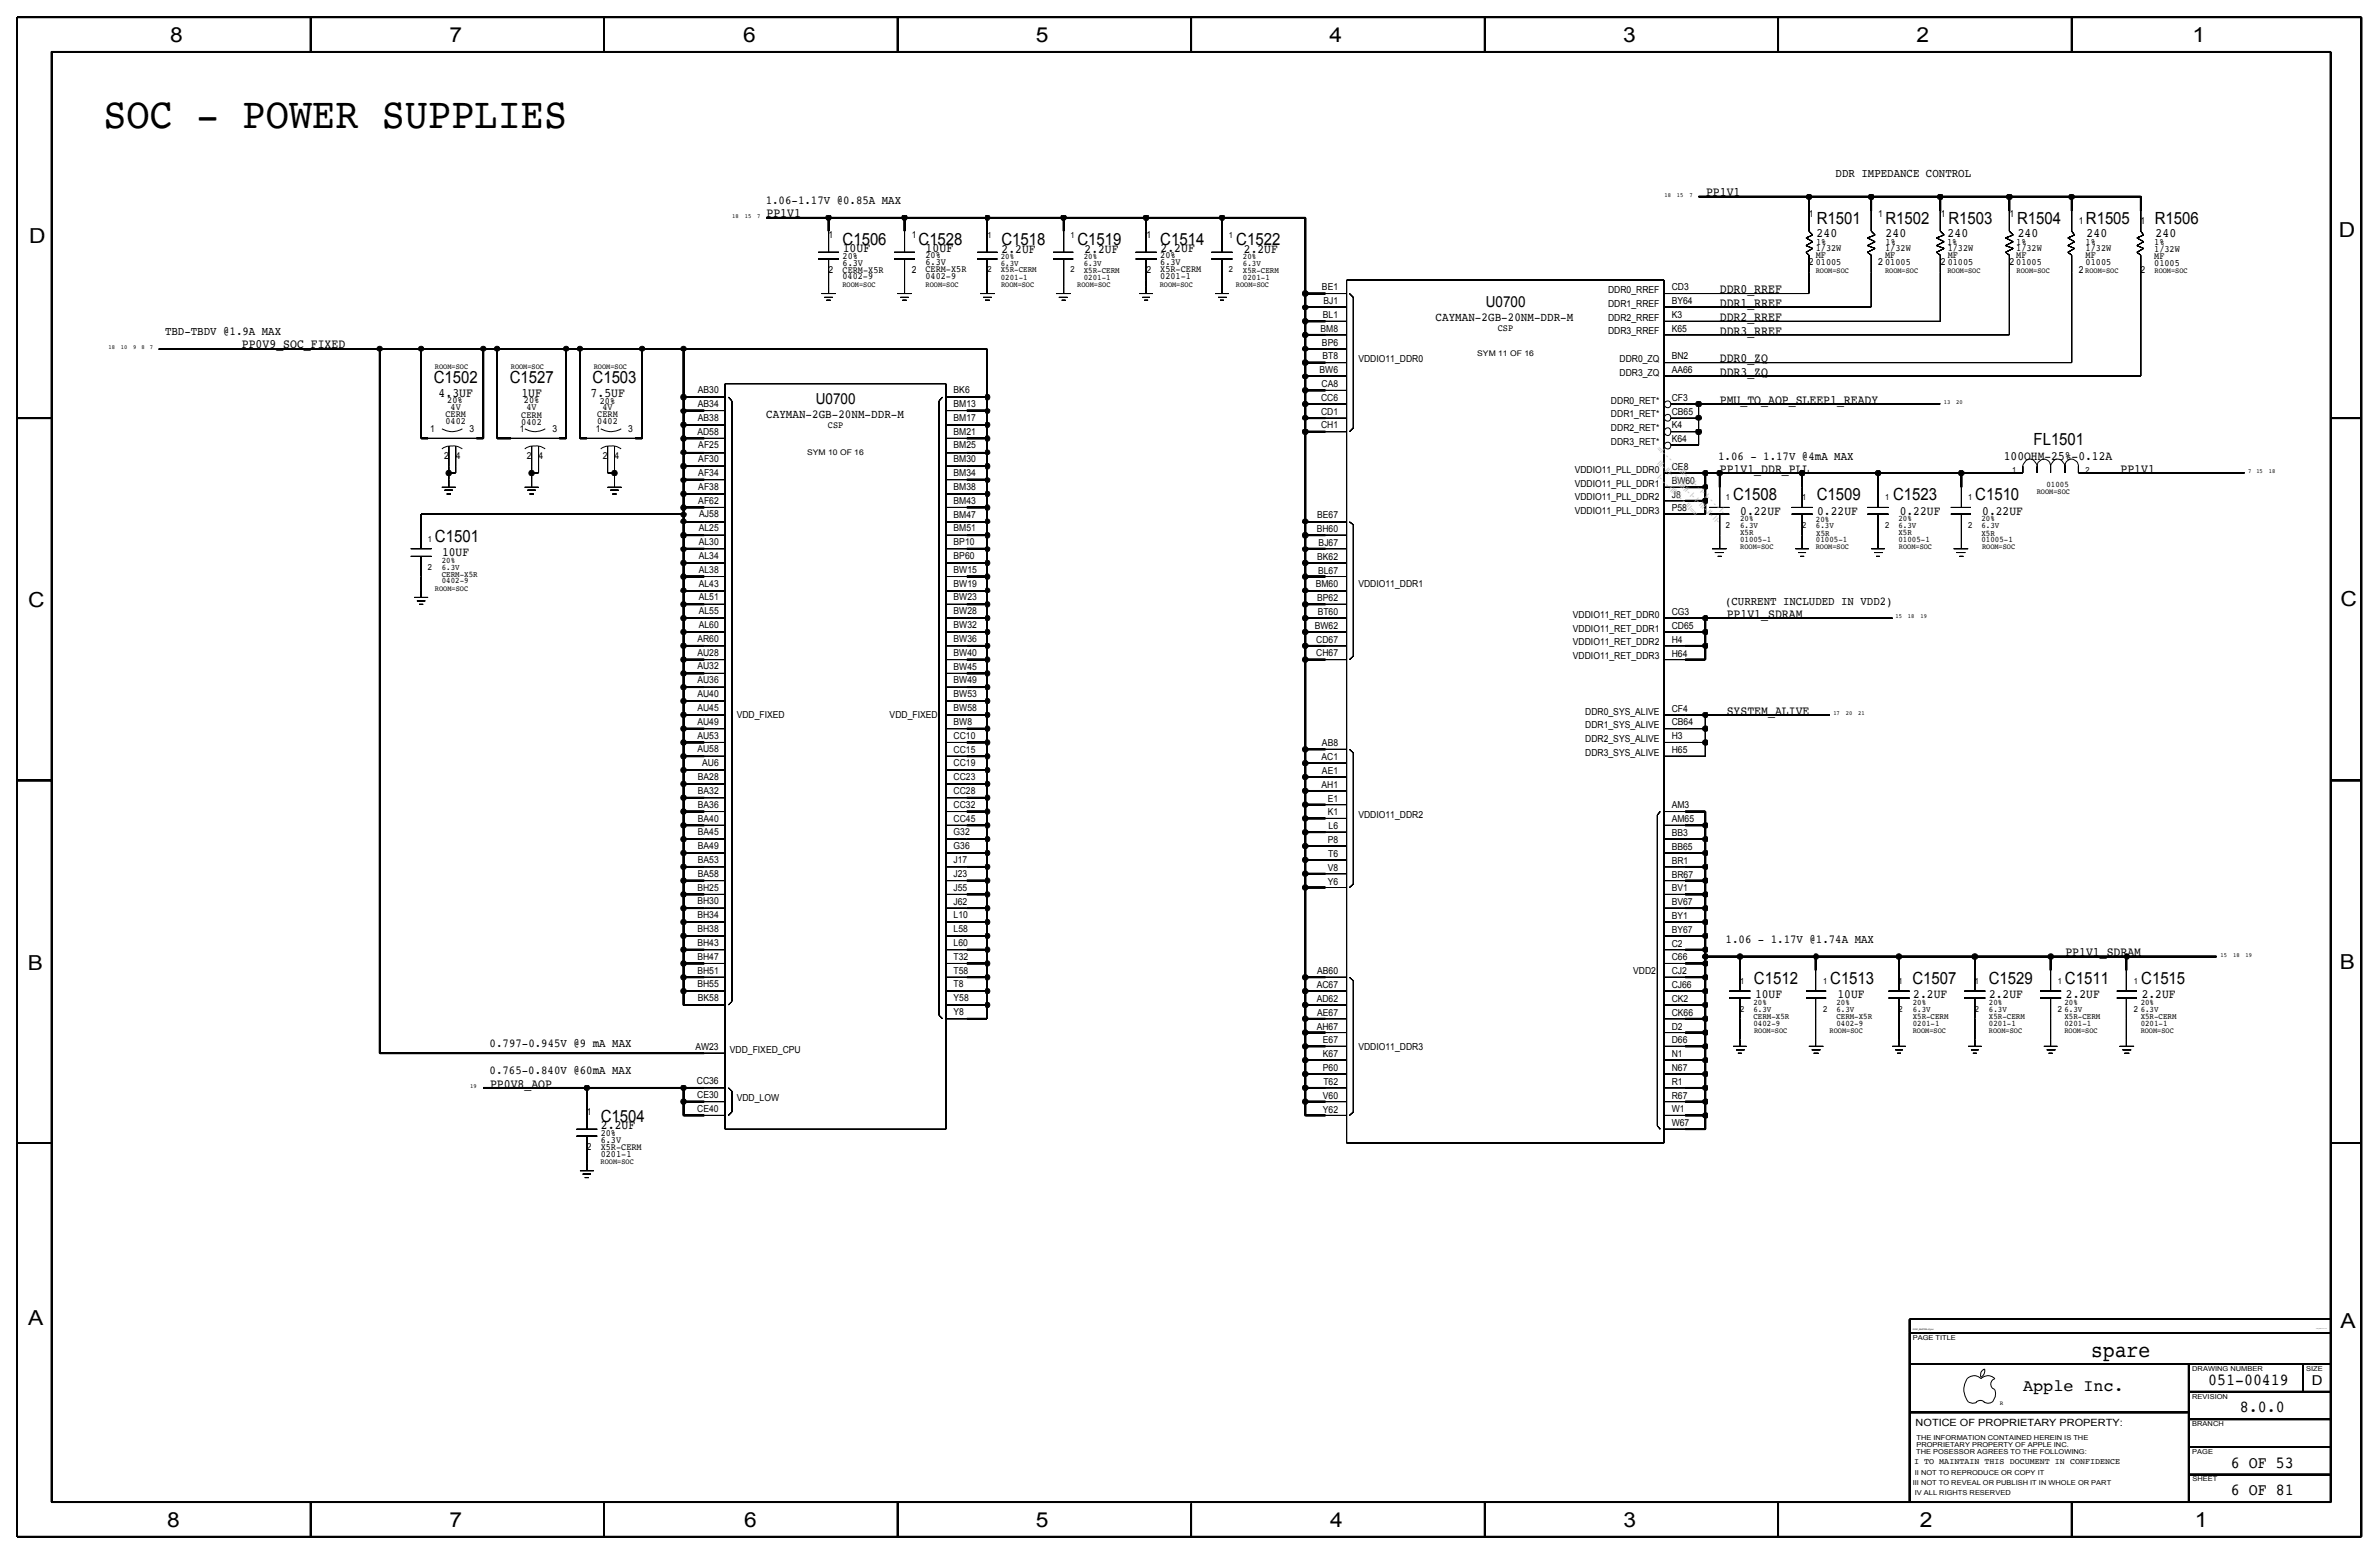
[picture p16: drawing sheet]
<svg xmlns="http://www.w3.org/2000/svg" width="875mm" height="572mm" viewBox="0 0 875 572" stroke-linecap="round" stroke-linejoin="round" font-family="sans-serif">
<defs><g id="words">
<text font-size="15.9" x="38.1" y="47">SOC - POWER SUPPLIES</text>
<text font-size="8.1" x="769.2" y="499.1">spare</text>
<g font-size="7.6">
<text x="62.5" y="15.5">8</text>
<text x="165.4" y="15.5">7</text>
<text x="273.3" y="15.5">6</text>
<text x="381" y="15.5">5</text>
<text x="489" y="15.5">4</text>
<text x="597" y="15.5">3</text>
<text x="704.9" y="15.5">2</text>
<text x="806.5" y="15.5">1</text>
<text x="10.7" y="89.5">D</text>
<text x="860.3" y="87.2">D</text>
<text x="10.4" y="223.3">C</text>
<text x="860.8" y="222.8">C</text>
<text x="10.2" y="356.7">B</text>
<text x="860.6" y="356.4">B</text>
<text x="10.4" y="487.5">A</text>
<text x="860.8" y="488.2">A</text>
<text x="61.5" y="561.7">8</text>
<text x="165.4" y="561.7">7</text>
<text x="273.8" y="561.6">6</text>
<text x="381" y="561.7">5</text>
<text x="489.2" y="561.7">4</text>
<text x="597.1" y="561.6">3</text>
<text x="706.2" y="561.7">2</text>
<text x="807.3" y="561.7">1</text>
</g>
<g font-size="6.2">
<text x="668.2" y="82.4">R1501</text>
<text x="693.5" y="82.4">R1502</text>
<text x="716.6" y="82.4">R1503</text>
<text x="741.9" y="82.4">R1504</text>
<text x="767.2" y="82.4">R1505</text>
<text x="792.5" y="82.4">R1506</text>
<text x="309.9" y="90.1">C1506</text>
<text x="337.9" y="90.1">C1528</text>
<text x="368.3" y="90.1">C1518</text>
<text x="396.3" y="90.1">C1519</text>
<text x="426.8" y="90.1">C1514</text>
<text x="454.7" y="90.1">C1522</text>
<text x="159.5" y="140.9">C1502</text>
<text x="187.5" y="140.9">C1527</text>
<text x="218" y="140.9">C1503</text>
<text x="748" y="163.7">FL1501</text>
<text x="637.4" y="184.1">C1508</text>
<text x="668.2" y="184.1">C1509</text>
<text x="696.3" y="184.1">C1523</text>
<text x="726.5" y="184.1">C1510</text>
<text x="160" y="199.3">C1501</text>
<text x="645.1" y="361.9">C1512</text>
<text x="673.2" y="361.9">C1513</text>
<text x="703.4" y="361.9">C1507</text>
<text x="731.5" y="361.9">C1529</text>
<text x="759.5" y="361.9">C1511</text>
<text x="787.6" y="361.9">C1515</text>
<text x="221" y="412.7">C1504</text>
<text x="812.2" y="509.3">051-00419</text>
<text x="744.2" y="511.5">Apple Inc.</text>
<text x="823.9" y="519.4">8.0.0</text>
<text x="820.6" y="539.7">6 OF 53</text>
<text x="820.6" y="549.9">6 OF 81</text>
</g>
<g font-size="5.6">
<text x="546.5" y="113.1">U0700</text>
<text x="300" y="148.6">U0700</text>
</g>
<text font-size="5" x="850.3" y="509.3">D</text>
<g font-size="4.7">
<text x="627.5" y="72.2">PP1V1</text>
<text x="281.9" y="79.8">PP1V1</text>
<text x="668.2" y="87.3">240</text>
<text x="693.5" y="87.3">240</text>
<text x="716.4" y="87.3">240</text>
<text x="742.1" y="87.3">240</text>
<text x="767.5" y="87.3">240</text>
<text x="792.9" y="87.3">240</text>
<text x="310" y="92.5">10UF</text>
<text x="340.5" y="92.5">10UF</text>
<text x="368.4" y="92.9">2.2UF</text>
<text x="398.9" y="92.9">2.2UF</text>
<text x="426.9" y="92.5">2.2UF</text>
<text x="457.5" y="92.9">2.2UF</text>
<text x="632.6" y="107.8">DDR0_RREF</text>
<text x="632.6" y="112.9">DDR1_RREF</text>
<text x="632.6" y="118">DDR2_RREF</text>
<text x="632.6" y="123">DDR3_RREF</text>
<text x="89" y="128.1">PP0V9_SOC_FIXED</text>
<text x="632.6" y="133.2">DDR0_ZQ</text>
<text x="632.6" y="138.3">DDR3_ZQ</text>
<text x="161.3" y="146">4.3UF</text>
<text x="191.8" y="146">1UF</text>
<text x="217.2" y="146">7.5UF</text>
<text x="632.6" y="148.5">PMU_TO_AOP_SLEEP1_READY</text>
<text x="632.6" y="173.9">PP1V1_DDR_PLL</text>
<text x="737" y="169">100OHM-25%-0.12A</text>
<text x="780" y="173.9">PP1V1</text>
<text x="640.1" y="189.3">0.22UF</text>
<text x="668.4" y="189.3">0.22UF</text>
<text x="698.8" y="189.3">0.22UF</text>
<text x="729.1" y="189.3">0.22UF</text>
<text x="162.6" y="204.6">10UF</text>
<text x="635.1" y="227.2">PP1V1_SDRAM</text>
<text x="635.1" y="262.8">SYSTEM_ALIVE</text>
<text x="759.7" y="351.7">PP1V1_SDRAM</text>
<text x="645.5" y="367.1">10UF</text>
<text x="675.9" y="367.1">10UF</text>
<text x="703.7" y="367.1">2.2UF</text>
<text x="731.6" y="367.1">2.2UF</text>
<text x="759.9" y="367.1">2.2UF</text>
<text x="787.8" y="367.1">2.2UF</text>
<text x="180.3" y="400">PP0V8_AOP</text>
<text x="221" y="415.2">2.2UF</text>
</g>
<g font-size="4.5">
<text x="528" y="118">CAYMAN-2GB-20NM-DDR-M</text>
<text x="281.8" y="153.6">CAYMAN-2GB-20NM-DDR-M</text>
</g>
<g font-size="4.4">
<text x="675.2" y="65">DDR IMPEDANCE CONTROL</text>
<text x="281.7" y="75.1">1.06-1.17V @0.85A MAX</text>
<text x="60.7" y="123.4">TBD-TBDV @1.9A MAX</text>
<text x="632" y="169">1.06 - 1.17V @4mA MAX</text>
<text x="634.5" y="222.4">(CURRENT INCLUDED IN VDD2)</text>
<text x="634.7" y="346.8">1.06 - 1.17V @1.74A MAX</text>
<text x="180.1" y="384.9">0.797-0.945V @9 mA MAX</text>
<text x="180.1" y="395.1">0.765-0.840V @60mA MAX</text>
</g>
<text font-size="3.7" x="704.6" y="524.5">NOTICE OF PROPRIETARY PROPERTY:</text>
<g font-size="3.5">
<text x="665.3" y="79.7">1</text>
<text x="690.9" y="79.7">1</text>
<text x="713.9" y="79.7">1</text>
<text x="739.1" y="79.7">1</text>
<text x="764.6" y="82.5">1</text>
<text x="787.3" y="82.5">1</text>
<text x="304.8" y="87.6">1</text>
<text x="335.3" y="87.6">1</text>
<text x="421.7" y="87.6">1</text>
<text x="668" y="89.9">1%</text>
<text x="693.5" y="89.9">1%</text>
<text x="716.2" y="89.9">1%</text>
<text x="309.9" y="95.2">20%</text>
<text x="340.4" y="95">20%</text>
<text x="426.7" y="95">20%</text>
<text x="667.9" y="95">MF</text>
<text x="667.9" y="92.5">1/32W</text>
<text x="693.4" y="95">MF</text>
<text x="693.4" y="92.5">1/32W</text>
<text x="716.4" y="95">MF</text>
<text x="716.4" y="92.5">1/32W</text>
<text x="741.6" y="90.1">1%</text>
<text x="741.6" y="95">MF</text>
<text x="741.6" y="92.5">1/32W</text>
<text x="767.1" y="90.1">1%</text>
<text x="767.1" y="95">MF</text>
<text x="767.1" y="92.5">1/32W</text>
<text x="792.3" y="90.1">1%</text>
<text x="792.3" y="95.1">MF</text>
<text x="792.3" y="92.6">1/32W</text>
<text x="304.8" y="100.3">2</text>
<text x="309.9" y="97.7">6.3V</text>
<text x="309.9" y="100.2">CERM-X5R</text>
<text x="335.3" y="100.3">2</text>
<text x="340.4" y="97.5">6.3V</text>
<text x="340.4" y="100.1">CERM-X5R</text>
<text x="421.7" y="100.3">2</text>
<text x="426.7" y="97.5">6.3V</text>
<text x="426.7" y="100.1">X5R-CERM</text>
<text x="665.3" y="97.5">2</text>
<text x="667.9" y="97.5">01005</text>
<text x="690.9" y="97.5">2</text>
<text x="693.4" y="97.5">01005</text>
<text x="713.9" y="97.5">2</text>
<text x="716.4" y="97.5">01005</text>
<text x="739.1" y="97.5">2</text>
<text x="741.6" y="97.5">01005</text>
<text x="764.6" y="100.3">2</text>
<text x="767.1" y="97.5">01005</text>
<text x="787.3" y="100.3">2</text>
<text x="792.3" y="97.7">01005</text>
<text x="309.8" y="102.8">0402-9</text>
<text x="340.4" y="102.6">0402-9</text>
<text x="426.7" y="102.8">0201-1</text>
<text x="486.2" y="106.7">BE1</text>
<text x="591.5" y="107.8">DDR0_RREF</text>
<text x="614.9" y="106.7">CD3</text>
<text x="486.8" y="111.8">BJ1</text>
<text x="591.5" y="112.9">DDR1_RREF</text>
<text x="614.9" y="111.8">BY64</text>
<text x="486.6" y="116.9">BL1</text>
<text x="591.5" y="117.9">DDR2_RREF</text>
<text x="614.9" y="116.9">K3</text>
<text x="485.7" y="122">BM8</text>
<text x="550.9" y="121.9">CSP</text>
<text x="591.5" y="123">DDR3_RREF</text>
<text x="614.9" y="122">K65</text>
<text x="486.2" y="127.1">BP6</text>
<text x="485.4" y="137.2">BW6</text>
<text x="486.4" y="132.2">BT8</text>
<text x="499.6" y="133.2">VDDIO11_DDR0</text>
<text x="595.7" y="133.2">DDR0_ZQ</text>
<text x="614.9" y="137.2">AA66</text>
<text x="614.9" y="132.1">BN2</text>
<text x="486.1" y="142.3">CA8</text>
<text x="595.7" y="138.3">DDR3_ZQ</text>
<text x="164.5" y="148.4">20%</text>
<text x="192.7" y="148.4">20%</text>
<text x="220.6" y="148.5">20%</text>
<text x="256.7" y="149.6">AB34</text>
<text x="256.7" y="144.5">AB30</text>
<text x="350.7" y="149.7">BM13</text>
<text x="350.7" y="144.6">BK6</text>
<text x="485.9" y="147.4">CC6</text>
<text x="592.5" y="148.4">DDR0_RET*</text>
<text x="614.9" y="147.3">CF3</text>
<text x="163.8" y="153.4">CERM</text>
<text x="163.8" y="155.9">0402</text>
<text x="165.7" y="150.9">4V</text>
<text x="191.8" y="153.7">CERM</text>
<text x="193.6" y="150.9">4V</text>
<text x="219.7" y="155.9">0402</text>
<text x="219.7" y="153.4">CERM</text>
<text x="221.6" y="150.9">4V</text>
<text x="256.7" y="154.7">AB38</text>
<text x="350.7" y="154.8">BM17</text>
<text x="485.9" y="152.5">CD1</text>
<text x="592.5" y="153.5">DDR1_RET*</text>
<text x="614.9" y="152.4">CB65</text>
<text x="158.2" y="158.7">1</text>
<text x="172.7" y="158.7">3</text>
<text x="191.3" y="158.7">1</text>
<text x="191.8" y="156.2">0402</text>
<text x="203.2" y="158.7">3</text>
<text x="219.2" y="158.7">1</text>
<text x="231.1" y="158.7">3</text>
<text x="256.5" y="159.8">AD58</text>
<text x="304.5" y="157.4">CSP</text>
<text x="350.7" y="159.8">BM21</text>
<text x="485.9" y="157.6">CH1</text>
<text x="592.5" y="158.6">DDR2_RET*</text>
<text x="614.9" y="157.5">K4</text>
<text x="256.8" y="164.9">AF25</text>
<text x="350.7" y="164.9">BM25</text>
<text x="592.5" y="163.7">DDR3_RET*</text>
<text x="614.9" y="162.6">K64</text>
<text x="163.3" y="168.9">2</text>
<text x="167.6" y="168.9">4</text>
<text x="193.8" y="168.9">2</text>
<text x="198.1" y="168.9">4</text>
<text x="221.7" y="168.9">2</text>
<text x="226" y="168.9">4</text>
<text x="256.8" y="170">AF30</text>
<text x="350.7" y="170">BM30</text>
<text x="579.2" y="173.9">VDDIO11_PLL_DDR0</text>
<text x="614.9" y="172.8">CE8</text>
<text x="256.8" y="175">AF34</text>
<text x="350.7" y="175.1">BM34</text>
<text x="579.2" y="178.9">VDDIO11_PLL_DDR1</text>
<text x="614.9" y="177.9">BW60</text>
<text x="256.8" y="185.2">AF62</text>
<text x="256.8" y="180.1">AF38</text>
<text x="350.7" y="185.3">BM43</text>
<text x="350.7" y="180.2">BM38</text>
<text x="579.2" y="184">VDDIO11_PLL_DDR2</text>
<text x="614.9" y="183">J8</text>
<text x="257.2" y="190.3">AJ58</text>
<text x="350.7" y="190.3">BM47</text>
<text x="484.5" y="190.6">BE67</text>
<text x="579.2" y="189.1">VDDIO11_PLL_DDR3</text>
<text x="614.9" y="188.1">P58</text>
<text x="257" y="195.4">AL25</text>
<text x="350.7" y="195.4">BM51</text>
<text x="484.3" y="195.7">BH60</text>
<text x="257" y="200.5">AL30</text>
<text x="350.7" y="200.5">BP10</text>
<text x="485" y="200.8">BJ67</text>
<text x="257" y="205.5">AL34</text>
<text x="350.7" y="205.6">BP60</text>
<text x="484.5" y="205.9">BK62</text>
<text x="257" y="215.7">AL43</text>
<text x="257" y="210.6">AL38</text>
<text x="350.7" y="215.7">BW19</text>
<text x="350.7" y="210.7">BW15</text>
<text x="484.8" y="210.9">BL67</text>
<text x="499.6" y="215.8">VDDIO11_DDR1</text>
<text x="257" y="220.8">AL51</text>
<text x="350.7" y="220.8">BW23</text>
<text x="484" y="216">BM60</text>
<text x="484.5" y="221.1">BP62</text>
<text x="257" y="225.9">AL55</text>
<text x="350.7" y="225.9">BW28</text>
<text x="484.7" y="226.2">BT60</text>
<text x="578.5" y="227.2">VDDIO11_RET_DDR0</text>
<text x="614.9" y="226.2">CG3</text>
<text x="257" y="231">AL60</text>
<text x="350.7" y="231">BW32</text>
<text x="483.6" y="231.3">BW62</text>
<text x="578.5" y="232.3">VDDIO11_RET_DDR1</text>
<text x="614.9" y="231.3">CD65</text>
<text x="256.5" y="236">AR60</text>
<text x="350.7" y="236.1">BW36</text>
<text x="484.1" y="236.3">CD67</text>
<text x="578.5" y="237.4">VDDIO11_RET_DDR2</text>
<text x="614.9" y="236.4">H4</text>
<text x="256.5" y="241.1">AU28</text>
<text x="350.7" y="241.2">BW40</text>
<text x="484.1" y="241.4">CH67</text>
<text x="578.5" y="242.4">VDDIO11_RET_DDR3</text>
<text x="614.9" y="241.5">H64</text>
<text x="256.5" y="251.3">AU36</text>
<text x="256.5" y="246.2">AU32</text>
<text x="350.7" y="251.3">BW49</text>
<text x="350.7" y="246.2">BW45</text>
<text x="256.5" y="256.4">AU40</text>
<text x="350.7" y="256.4">BW53</text>
<text x="256.5" y="261.5">AU45</text>
<text x="350.7" y="261.5">BW58</text>
<text x="583.1" y="262.8">DDR0_SYS_ALIVE</text>
<text x="614.9" y="261.7">CF4</text>
<text x="256.5" y="266.5">AU49</text>
<text x="271" y="264">VDD_FIXED</text>
<text x="327.2" y="264">VDD_FIXED</text>
<text x="350.7" y="266.6">BW8</text>
<text x="583.1" y="267.9">DDR1_SYS_ALIVE</text>
<text x="614.9" y="266.8">CB64</text>
<text x="256.5" y="271.6">AU53</text>
<text x="350.7" y="271.7">CC10</text>
<text x="486.2" y="274.5">AB8</text>
<text x="583.1" y="272.9">DDR2_SYS_ALIVE</text>
<text x="614.9" y="271.9">H3</text>
<text x="256.5" y="276.7">AU58</text>
<text x="258.2" y="281.8">AU6</text>
<text x="350.7" y="281.8">CC19</text>
<text x="350.7" y="276.7">CC15</text>
<text x="486.1" y="279.5">AC1</text>
<text x="583.1" y="278">DDR3_SYS_ALIVE</text>
<text x="614.9" y="277">H65</text>
<text x="256.7" y="286.9">BA28</text>
<text x="350.7" y="286.9">CC23</text>
<text x="486.2" y="284.6">AE1</text>
<text x="256.7" y="292">BA32</text>
<text x="350.7" y="292">CC28</text>
<text x="486.1" y="289.7">AH1</text>
<text x="256.7" y="297">BA36</text>
<text x="350.7" y="297.1">CC32</text>
<text x="488.3" y="299.9">K1</text>
<text x="488.3" y="294.8">E1</text>
<text x="614.9" y="297.3">AM3</text>
<text x="256.7" y="302.1">BA40</text>
<text x="350.7" y="302.2">CC45</text>
<text x="488.7" y="305">L6</text>
<text x="499.6" y="300.9">VDDIO11_DDR2</text>
<text x="614.9" y="302.4">AM65</text>
<text x="256.7" y="307.2">BA45</text>
<text x="350.7" y="307.2">G32</text>
<text x="488.3" y="310">P8</text>
<text x="614.9" y="307.5">BB3</text>
<text x="256.7" y="317.4">BA53</text>
<text x="256.7" y="312.3">BA49</text>
<text x="350.7" y="317.4">J17</text>
<text x="350.7" y="312.3">G36</text>
<text x="488.5" y="315.1">T6</text>
<text x="614.9" y="317.6">BR1</text>
<text x="614.9" y="312.5">BB65</text>
<text x="256.7" y="322.5">BA58</text>
<text x="350.7" y="322.5">J23</text>
<text x="488.3" y="320.2">V8</text>
<text x="614.9" y="322.7">BR67</text>
<text x="256.5" y="327.5">BH25</text>
<text x="350.7" y="327.6">J55</text>
<text x="488.3" y="325.3">Y6</text>
<text x="614.9" y="327.8">BV1</text>
<text x="256.5" y="332.6">BH30</text>
<text x="350.7" y="332.7">J62</text>
<text x="614.9" y="332.9">BV67</text>
<text x="256.5" y="337.7">BH34</text>
<text x="350.7" y="337.7">L10</text>
<text x="614.9" y="338">BY1</text>
<text x="256.5" y="347.9">BH43</text>
<text x="256.5" y="342.8">BH38</text>
<text x="350.7" y="347.9">L60</text>
<text x="350.7" y="342.8">L58</text>
<text x="614.9" y="343">BY67</text>
<text x="256.5" y="353">BH47</text>
<text x="350.7" y="353">T32</text>
<text x="614.9" y="353.2">C66</text>
<text x="614.9" y="348.1">C2</text>
<text x="256.5" y="358">BH51</text>
<text x="350.7" y="358.1">T58</text>
<text x="484.5" y="358.3">AB60</text>
<text x="600.7" y="358.1">VDD2</text>
<text x="614.9" y="358.3">CJ2</text>
<text x="256.5" y="363.1">BH55</text>
<text x="350.7" y="363.2">T8</text>
<text x="484.3" y="363.4">AC67</text>
<text x="614.9" y="363.4">CJ66</text>
<text x="256.7" y="368.2">BK58</text>
<text x="350.7" y="368.2">Y58</text>
<text x="484.3" y="368.5">AD62</text>
<text x="614.9" y="368.5">CK2</text>
<text x="350.7" y="373.3">Y8</text>
<text x="484.5" y="373.6">AE67</text>
<text x="614.9" y="373.5">CK66</text>
<text x="484.3" y="378.7">AH67</text>
<text x="486.6" y="383.7">E67</text>
<text x="614.9" y="383.7">D66</text>
<text x="614.9" y="378.6">D2</text>
<text x="255.8" y="386">AW23</text>
<text x="268.4" y="387.3">VDD_FIXED_CPU</text>
<text x="486.6" y="388.8">K67</text>
<text x="499.6" y="386">VDDIO11_DDR3</text>
<text x="614.9" y="388.8">N1</text>
<text x="486.6" y="393.9">P60</text>
<text x="614.9" y="393.9">N67</text>
<text x="256.3" y="398.7">CC36</text>
<text x="486.8" y="399">T62</text>
<text x="614.9" y="399">R1</text>
<text x="256.5" y="403.8">CE30</text>
<text x="271" y="405">VDD_LOW</text>
<text x="486.6" y="404.1">V60</text>
<text x="614.9" y="404">R67</text>
<text x="215.9" y="410.2">1</text>
<text x="256.5" y="408.9">CE40</text>
<text x="486.6" y="409.2">Y62</text>
<text x="614.9" y="409.1">W1</text>
<text x="220.9" y="417.8">20%</text>
<text x="614.9" y="414.2">W67</text>
<text x="215.9" y="422.9">2</text>
<text x="220.9" y="420.3">6.3V</text>
<text x="220.9" y="422.9">X5R-CERM</text>
<text x="220.9" y="425.4">0201-1</text>
</g>
<g font-size="3.1">
<text x="363.2" y="87.5">1</text>
<text x="393.7" y="87.5">1</text>
<text x="452" y="87.5">1</text>
<text x="368.1" y="95.2">20%</text>
<text x="398.6" y="95.2">20%</text>
<text x="457.2" y="95.2">20%</text>
<text x="363.2" y="100.2">2</text>
<text x="368.1" y="100.2">X5R-CERM</text>
<text x="368.1" y="97.8">6.3V</text>
<text x="393.7" y="100.2">2</text>
<text x="398.6" y="97.8">6.3V</text>
<text x="398.6" y="100.3">X5R-CERM</text>
<text x="452" y="100.2">2</text>
<text x="457.2" y="97.8">6.3V</text>
<text x="457.2" y="100.3">X5R-CERM</text>
<text x="368.1" y="102.9">0201-1</text>
<text x="398.6" y="102.9">0201-1</text>
<text x="457.2" y="102.9">0201-1</text>
<text x="740.1" y="173.8">1</text>
<text x="767" y="173.8">2</text>
<text x="752.7" y="179.1">01005</text>
<text x="634.8" y="184">1</text>
<text x="662.8" y="184">1</text>
<text x="693.3" y="184">1</text>
<text x="723.9" y="184">1</text>
<text x="640" y="191.8">20%</text>
<text x="667.9" y="191.8">20%</text>
<text x="698.3" y="191.7">20%</text>
<text x="728.8" y="191.7">20%</text>
<text x="634.8" y="194.2">2</text>
<text x="640" y="196.9">X5R</text>
<text x="640" y="194.3">6.3V</text>
<text x="662.8" y="194.2">2</text>
<text x="667.9" y="194.4">6.3V</text>
<text x="668.1" y="197">X5R</text>
<text x="693.3" y="194.2">2</text>
<text x="698.3" y="194.3">6.3V</text>
<text x="698.3" y="196.9">X5R</text>
<text x="723.9" y="194.2">2</text>
<text x="728.8" y="194.3">6.3V</text>
<text x="728.8" y="197">X5R</text>
<text x="157.4" y="199.4">1</text>
<text x="640" y="199.4">01005-1</text>
<text x="667.9" y="199.4">01005-1</text>
<text x="698.3" y="199.4">01005-1</text>
<text x="728.8" y="199.4">01005-1</text>
<text x="157.4" y="209.6">2</text>
<text x="162.5" y="207.1">20%</text>
<text x="162.5" y="209.7">6.3V</text>
<text x="162.5" y="214.5">0402-9</text>
<text x="162.5" y="212.1">CERM-X5R</text>
<text x="640" y="362">1</text>
<text x="670.5" y="362">1</text>
<text x="698.3" y="362">1</text>
<text x="726.3" y="362">1</text>
<text x="756.9" y="362">1</text>
<text x="784.9" y="362">1</text>
<text x="645" y="369.6">20%</text>
<text x="675.5" y="369.6">20%</text>
<text x="703.5" y="369.6">20%</text>
<text x="731.6" y="369.6">20%</text>
<text x="759.3" y="369.6">20%</text>
<text x="787.4" y="369.6">20%</text>
<text x="640" y="372.1">2</text>
<text x="645" y="374.6">CERM-X5R</text>
<text x="645" y="377.2">0402-9</text>
<text x="645" y="372.1">6.3V</text>
<text x="670.5" y="372.1">2</text>
<text x="675.4" y="374.6">CERM-X5R</text>
<text x="675.4" y="377.2">0402-9</text>
<text x="675.5" y="372.1">6.3V</text>
<text x="698.3" y="372.1">2</text>
<text x="703.5" y="377.2">0201-1</text>
<text x="703.5" y="374.6">X5R-CERM</text>
<text x="703.5" y="372.1">6.3V</text>
<text x="726.3" y="372.1">2</text>
<text x="731.6" y="377.2">0201-1</text>
<text x="731.6" y="374.6">X5R-CERM</text>
<text x="731.6" y="372.1">6.3V</text>
<text x="756.9" y="372.1">2</text>
<text x="759.3" y="377.2">0201-1</text>
<text x="759.3" y="372.1">6.3V</text>
<text x="759.3" y="374.6">X5R-CERM</text>
<text x="784.9" y="372.1">2</text>
<text x="787.4" y="377.2">0201-1</text>
<text x="787.4" y="374.6">X5R-CERM</text>
<text x="787.4" y="372.1">6.3V</text>
<text x="704.1" y="538.5">I TO MAINTAIN THIS DOCUMENT IN CONFIDENCE</text>
</g>
<g font-size="2.9">
<text x="667.9" y="100.4">ROOM=SOC</text>
<text x="693.3" y="100.4">ROOM=SOC</text>
<text x="716.3" y="100.4">ROOM=SOC</text>
<text x="741.8" y="100.4">ROOM=SOC</text>
<text x="767" y="100.4">ROOM=SOC</text>
<text x="792.5" y="100.4">ROOM=SOC</text>
<text x="309.9" y="105.5">ROOM=SOC</text>
<text x="340.4" y="105.5">ROOM=SOC</text>
<text x="368.2" y="105.5">ROOM=SOC</text>
<text x="396.2" y="105.5">ROOM=SOC</text>
<text x="426.6" y="105.5">ROOM=SOC</text>
<text x="454.6" y="105.5">ROOM=SOC</text>
<text x="543.4" y="130.8">SYM 11 OF 16</text>
<text x="160" y="135.8">ROOM=SOC</text>
<text x="187.9" y="135.8">ROOM=SOC</text>
<text x="218.4" y="135.8">ROOM=SOC</text>
<text x="296.9" y="167.5">SYM 10 OF 16</text>
<text x="749.1" y="181.5">ROOM=SOC</text>
<text x="640.1" y="201.8">ROOM=SOC</text>
<text x="667.9" y="201.8">ROOM=SOC</text>
<text x="698.4" y="201.8">ROOM=SOC</text>
<text x="729" y="201.8">ROOM=SOC</text>
<text x="160" y="217.2">ROOM=SOC</text>
<text x="645.2" y="379.7">ROOM=SOC</text>
<text x="673" y="379.7">ROOM=SOC</text>
<text x="703.5" y="379.7">ROOM=SOC</text>
<text x="731.6" y="379.7">ROOM=SOC</text>
<text x="759.3" y="379.7">ROOM=SOC</text>
<text x="787.4" y="379.7">ROOM=SOC</text>
<text x="220.9" y="428">ROOM=SOC</text>
</g>
<g font-size="2.8" fill="#b6b6b4">
<text x="609.4" y="165.2" transform="rotate(45 609.4 165.2)">=|- - - - - ||||- - ||- - |- |- - - - |-</text>
<text x="609.4" y="170.5" transform="rotate(45 609.4 170.5)">|||- |||- ||||||||||- |- |- |||- ||- ||-</text>
<text x="609.4" y="175.8" transform="rotate(45 609.4 175.8)">|- - - |||||||- - |||==</text>
</g>
<g font-size="2.5">
<text x="703.5" y="492.8">PAGE TITLE</text>
<text x="806.3" y="504.2">DRAWING NUMBER</text>
<text x="848.2" y="504.2">SIZE</text>
<text x="806.3" y="514.4">REVISION</text>
<text x="806.3" y="524.5">BRANCH</text>
<text x="704.9" y="532.1">PROPRIETARY PROPERTY OF APPLE INC.</text>
<text x="704.9" y="529.6">THE INFORMATION CONTAINED HEREIN IS THE</text>
<text x="704.8" y="534.7">THE POSESSOR AGREES TO THE FOLLOWING:</text>
<text x="806.3" y="534.7">PAGE</text>
<text x="704.3" y="542.3">II NOT TO REPRODUCE OR COPY IT</text>
<text x="806.4" y="544.8">SHEET</text>
<text x="703.5" y="546.1">III NOT TO REVEAL OR PUBLISH IT IN WHOLE OR PART</text>
<text x="704.3" y="549.9">IV ALL RIGHTS RESERVED</text>
</g>
<g font-size="2.3">
<text x="612.2" y="72.4">18</text>
<text x="616.8" y="72.4">15</text>
<text x="621.4" y="72.4">7</text>
<text x="269.4" y="80.1">18</text>
<text x="273.9" y="80.1">15</text>
<text x="278.5" y="80.1">7</text>
<text x="39.9" y="128.3">18</text>
<text x="44.4" y="128.3">10</text>
<text x="49" y="128.3">9</text>
<text x="52.1" y="128.3">8</text>
<text x="55.1" y="128.3">7</text>
<text x="715" y="148.6">13</text>
<text x="719.6" y="148.6">20</text>
<text x="826.9" y="174.1">7</text>
<text x="829.9" y="174.1">15</text>
<text x="834.5" y="174.1">18</text>
<text x="697.2" y="227.4">15</text>
<text x="701.8" y="227.4">18</text>
<text x="706.4" y="227.4">19</text>
<text x="674.3" y="263">17</text>
<text x="678.9" y="263">20</text>
<text x="683.5" y="263">21</text>
<text x="816.8" y="351.8">15</text>
<text x="821.4" y="351.8">18</text>
<text x="825.9" y="351.8">19</text>
<text x="172.9" y="400.1">19</text>
</g>
<text font-size="2.2" x="735.5" y="516.8">R</text>
<text font-size=".9" x="703.5" y="489">SYNC_MASTER=Sync</text>
<text font-size=".4" x="851.9" y="488.9">SYNC_DATE=05/17/2016</text>
</g></defs>
<g fill="none" stroke="#000" stroke-width=".37">
<path d="M665.3 77.6v7.4v-7.4v7.4l1.4 1.4-1.4-1.4 1.4 1.4-2.4 1.1 2.4-1.1-2.4 1.1 2.4 1.4-2.4-1.4 2.4 1.4-2.4 1.4 2.4-1.4-2.4 1.4 2.4 1.1-2.4-1.1 2.4 1.1-2.4 1.4 2.4-1.4-2.4 1.4 1 1-1-1 1 1v14.2v-7.8v7.8h-53.2M688.3 77.6v7.4v-7.4v7.4l1.4 1.4-1.4-1.4 1.4 1.4-2.8 1.1 2.8-1.1-2.8 1.1 2.8 1.4-2.8-1.4 2.8 1.4-2.8 1.4 2.8-1.4-2.8 1.4 2.8 1.1-2.8-1.1 2.8 1.1-2.8 1.4 2.8-1.4-2.8 1.4 1.4 1-1.4-1 1.4 1v19.1v-12.7v12.7h-76.2M713.7 77.6v7.4v-7.4v7.4l1.4 1.4-1.4-1.4 1.4 1.4-2.8 1.1 2.8-1.1-2.8 1.1 2.8 1.4-2.8-1.4 2.8 1.4-2.8 1.4 2.8-1.4-2.8 1.4 2.8 1.1-2.8-1.1 2.8 1.1-2.8 1.4 2.8-1.4-2.8 1.4 1.4 1-1.4-1 1.4 1v24.4v-18v18h-101.6M739.1 77.6v7.4v-7.4v7.4l1.4 1.4-1.4-1.4 1.4 1.4-2.8 1.1 2.8-1.1-2.8 1.1 2.8 1.4-2.8-1.4 2.8 1.4-2.8 1.4 2.8-1.4-2.8 1.4 2.8 1.1-2.8-1.1 2.8 1.1-2.8 1.4 2.8-1.4-2.8 1.4 1.4 1-1.4-1 1.4 1v29.3v-22.9v22.9h-127M762 77.6v7.4v-7.4v7.4l1.1 1.4-1.1-1.4 1.1 1.4-2.5 1.1 2.5-1.1-2.5 1.1 2.5 1.4-2.5-1.4 2.5 1.4-2.5 1.4 2.5-1.4-2.5 1.4 2.5 1.1-2.5-1.1 2.5 1.1-2.5 1.4 2.5-1.4-2.5 1.4 1.4 1-1.4-1 1.4 1v39.6v-33.2v33.2h-149.9M787.4 77.6v7.4v-7.4v7.4l1.1 1.4-1.1-1.4 1.1 1.4-2.5 1.1 2.5-1.1-2.5 1.1 2.5 1.4-2.5-1.4 2.5 1.4-2.5 1.4 2.5-1.4-2.5 1.4 2.5 1.1-2.5-1.1 2.5 1.1-2.5 1.4 2.5-1.4-2.5 1.4 1.4 1-1.4-1 1.4 1v44.5v-38.1v38.1h-175.3M301 92.8h7.6M301 95.3h7.6M304.8 95.3v12.7M304.8 85v7.8M328.9 92.8h7.6M328.9 95.3h7.6"/>
<path d="M332.7 95.3v12.7M332.7 85v7.8M359.5 92.8h7.4M359.5 95.3h7.4M363 95.3v12.7M363 85v7.8M387.3 92.8h7.5M387.3 95.3h7.5M391.2 95.3v12.7M391.2 85v7.8M417.7 92.8h7.7M417.7 95.3h7.7"/>
<path d="M421.6 95.3v12.7M421.6 85v7.8M445.6 92.8h7.7M445.6 95.3h7.7M449.4 95.3v12.7M449.4 85v7.8M302.2 108h5.1M303.2 109.4h3.1M304 110.4h1.5M330.2 108h5M331.2 109.4h3M331.9 110.4h1.5"/>
<path d="M360.5 108h5.3M361.6 109.4h3.2M362.3 110.4h1.8M388.4 108h5.3M389.5 109.4h3.1M390.5 110.4h1.4M419.1 108h4.9M420.2 109.4h2.8M420.9 110.4h1.4M447 108h4.9M448 109.4h3.2M448.7 110.4h1.4"/>
<path d="M487.5 112.9h7.8M487.5 118.2h7.8M487.5 108h7.8M495.3 103v317.4v-317.4h116.8h-116.8h116.8v317.4v-317.4v317.4h-116.8h116.8h-116.8zM496.4 108l1.4 1.4-1.4-1.4 1.4 1.4v47.9v-47.9v47.9l-1.4 1.5M487.5 133.4h7.8M487.5 138.3h7.8M487.5 128.4h7.8M487.5 123.1h7.8M162.6 157.7l.1 .1a7.2 7.2 0 0 0 7.4-.1M193 157.7l.1 .1a7.2 7.2 0 0 0 7.5-.1M221 157.7l.1 .1a7.2 7.2 0 0 0 7.4-.1"/>
<path d="M259 156.3h7.7M259 146.1h7.7M259 151h7.7M266.7 141.1v274.2v-274.2h81.2h-81.2h81.2v274.2v-274.2v274.2h-81.2h81.2h-81.2zM267.9 146.1l1.3 1.4-1.3-1.4 1.3 1.4v220.8v-220.8v220.8l-1.3 1.3M346.7 146.1l-1.3 1.4 1.3-1.4-1.3 1.4v225.9v-225.9v225.9l1.3 1.2M347.9 156.3h7.7M347.9 151h7.7M347.9 146.1h7.7M487.5 158.8h7.8M487.5 153.8h7.8M487.5 148.5h7.8"/>
<path d="M487.5 143.6h7.8M612.5 157.8a1.32 1.32 0 0 1 1.9 .1 1.32 1.32 0 0 1-.1 1.8 1.32 1.32 0 0 1-1.9-.1 1.32 1.32 0 0 1 .1-1.8zM614.5 158.8h10.3M614.5 148.5h10.3M624.8 158.8v4.9v-4.9v4.9h-10.3M624.8 153.8v5M624.8 148.5v5.3v-5.3v5.3h-10.3M624.8 148.5h88.9M157.4 161.2h17.8M162.5 165.1a7.2 7.2 0 0 1 7.5 0M162.5 179.2h5.1M165.1 164v9.9v-2.4v2.4h2.5h-2.5h2.5v-9.9"/>
<path d="M165.1 173.9v5.3M187.9 161.2h17.8M193 165.1a7.2 7.2 0 0 1 7.5 0M193 179.2h5.1M195.5 164v9.9v-2.4v2.4h2.6h-2.6h2.6v-9.9M195.5 173.9v5.3M215.9 161.2h17.7M220.9 165.1a7.2 7.2 0 0 1 7.6 0M223.5 164v9.9v-2.4v2.4h2.5M223.5 179.2h5.1M226 164v9.9M226 173.9v5.3"/>
<path d="M259 166.5h7.7M259 171.5h7.7M259 176.4h7.7M259 161.2h7.7M347.9 176.4h7.7M347.9 171.5h7.7M347.9 166.5h7.7M347.9 161.2h7.7M612.1 173.9h7.7M612.1 179.2h7.7M632.5 179.2v7.4M662.9 179.2v7.4"/>
<path d="M690.7 179.2v7.4M721.4 179.2v7.4M749.3 171.5a2.47 2.47 0 0 1 2.5-2.7 2.47 2.47 0 0 1 2.4 2.7l.1-.6a2.72 2.72 0 0 1 3.4-2l.9 .7 .9 1.9a2.47 2.47 0 0 1 2.5-2.7 2.47 2.47 0 0 1 2.5 2.7v2.4v-2.4v2.4h7.7M749.3 171.5v2.4M749.3 171.5l-.1-.5a2.74 2.74 0 0 0-3.4-2l-1.7 1.9-.1 3v-2.4v2.4h-7.4M754.2 171.5v2.4M759.5 171.5v2.4M154.9 194.4v7.4M163.5 180.3h3.1M164.3 181.7h1.5M194 180.3h3.1M194.8 181.7h1.5"/>
<path d="M224.5 180.3h3M225.2 181.7h1.6M259 196.9h7.7M259 191.9h7.7M259 186.6h7.7M259 181.7h7.7M347.9 181.7h7.7M347.9 191.9h7.7M347.9 196.9h7.7M347.9 186.6h7.7M487.5 196.9h7.8M487.5 191.9h7.8"/>
<path d="M496.4 191.9l1.4 1.1-1.4-1.1 1.4 1.1v48.3v-48.3v48.3l-1.4 1.3M612.1 189.1h7.7M612.1 184.2h7.7M628.6 186.6h7.5M628.6 189.1h7.5M632.5 189.1v12.7M659 186.6h7.7M659 189.1h7.7M662.9 189.1v12.7M686.9 186.6h7.7M686.9 189.1h7.7M690.7 189.1v12.7"/>
<path d="M717.5 186.6h7.5M717.5 189.1h7.5M721.4 189.1v12.7M151.1 201.8h7.6M151.1 204.6h7.6M152.4 219.7h5M154.9 204.6v15.1M259 212h7.7M259 207.1h7.7M259 201.8h7.7M259 217.3h7.7M347.9 217.3h7.7"/>
<path d="M347.9 212h7.7M347.9 207.1h7.7M347.9 201.8h7.7M487.5 217.3h7.8M487.5 212h7.8M487.5 207.1h7.8M487.5 201.8h7.8M629.7 201.8h5.3M630.8 203.2h3.1M631.8 204.6h1.4M660.4 201.8h4.9M661.5 203.2h2.8"/>
<path d="M662.2 204.6h1.4M688.3 201.8h4.9M689.3 203.2h3.2M690 204.6h1.4M718.6 201.8h5.3M719.7 203.2h3.1M720.7 204.6h1.4M153.4 221h3M154.1 222.3h1.5M259 222.3h7.7M259 227.3h7.7M259 232.4h7.7"/>
<path d="M259 237.5h7.7M347.9 237.5h7.7M347.9 222.3h7.7M347.9 232.4h7.7M347.9 227.3h7.7M487.5 222.3h7.8M487.5 227.3h7.8M487.5 232.4h7.8M487.5 237.5h7.8M612.1 237.5h7.7M612.1 227.3h7.7M612.1 232.4h7.7"/>
<path d="M259 257.8h7.7M259 247.7h7.7M259 252.7h7.7M259 242.6h7.7M347.9 242.6h7.7M347.9 257.8h7.7M347.9 252.7h7.7M347.9 247.7h7.7M487.5 242.6h7.8M612.1 242.6h7.7M259 278.1h7.7M259 273.1h7.7"/>
<path d="M259 268h7.7M259 262.9h7.7M347.9 278.1h7.7M347.9 273.1h7.7M347.9 268h7.7M347.9 262.9h7.7M487.5 275.6h7.8M496.4 275.6l1.4 1.3-1.4-1.3 1.4 1.3v48.2v-48.2v48.2l-1.4 1.3M612.1 262.9h15.1M627.2 273.1v5v-5v5h-15.1M627.2 268v5.1v-5.1v5.1h-15.1M627.2 262.9v5.1v-5.1v5.1h-15.1"/>
<path d="M627.2 262.9h45.9M259 298.5h7.7M259 293.4h7.7M259 288.3h7.7M259 283.2h7.7M347.9 298.5h7.7M347.9 293.4h7.7M347.9 288.3h7.7M347.9 283.2h7.7M487.5 280.7h7.8M487.5 285.8h7.8M487.5 290.8h7.8"/>
<path d="M487.5 295.9h7.8M610.7 298.5l-1.1 1.2 1.1-1.2-1.1 1.2v114.3v-114.3v114.3l1.1 1.3M612.1 298.5h7.7M259 318.8h7.7M259 313.7h7.7M259 308.6h7.7M259 303.5h7.7M347.9 318.8h7.7M347.9 313.7h7.7M347.9 308.6h7.7M347.9 303.5h7.7M487.5 316.2h7.8"/>
<path d="M487.5 311.2h7.8M487.5 301h7.8M487.5 306.1h7.8M612.1 318.8h7.7M612.1 313.7h7.7M612.1 308.6h7.7M612.1 303.5h7.7M259 339.1h7.7M259 334h7.7M259 328.9h7.7M259 323.9h7.7M347.9 339.1h7.7"/>
<path d="M347.9 334h7.7M347.9 328.9h7.7M347.9 323.9h7.7M487.5 321.3h7.8M487.5 326.4h7.8M612.1 339.1h7.7M612.1 323.9h7.7M612.1 334h7.7M612.1 328.9h7.7M259 359.4h7.7M259 354.3h7.7M259 349.2h7.7"/>
<path d="M259 344.2h7.7M347.9 359.4h7.7M347.9 354.3h7.7M347.9 349.2h7.7M347.9 344.2h7.7M487.5 359.4h7.8M496.4 359.4l1.4 1.3-1.4-1.3 1.4 1.3v48.2v-48.2v48.2l-1.4 1.3M612.1 344.2h7.7M612.1 349.2h7.7M612.1 354.3h7.7M612.1 359.4h7.7M639.9 356.9v7.6"/>
<path d="M667.8 356.9v7.6M698.5 356.9v7.6M726.4 356.9v7.6M754.2 356.9v7.6M782.1 356.9v7.6M259 369.6h7.7M259 364.5h7.7M347.9 364.5h7.7M347.9 369.6h7.7M347.9 374.6h7.7M487.5 374.6h7.8M487.5 369.6h7.8"/>
<path d="M487.5 379.7h7.8M487.5 364.5h7.8M612.1 364.5h7.7M612.1 374.6h7.7M612.1 369.6h7.7M612.1 379.7h7.7M636.1 364.5h7.7M636.1 367h7.7M639.9 367v17.8M664.3 364.5h7.4M664.3 367h7.4M667.8 367v17.8"/>
<path d="M694.6 364.5h7.8M694.6 367h7.8M698.5 367v17.8M722.5 364.5h7.7M722.5 367h7.7M726.4 367v17.8M750.4 364.5h7.7M750.4 367h7.7M754.2 367v17.8M778.6 364.5h7.4M778.6 367h7.4M782.1 367v17.8"/>
<path d="M259 387.4h7.7M487.5 384.8h7.8M487.5 389.9h7.8M487.5 395h7.8M612.1 389.9h7.7M612.1 395h7.7M612.1 384.8h7.7M637.5 384.8h4.9M638.5 386.1h3.2M639.2 387.4h1.4M665.3 384.8h5.3M666.4 386.1h3.2"/>
<path d="M667.1 387.4h1.8M696 384.8h5M697.1 386.1h2.8M697.8 387.4h1.4M723.9 384.8h4.9M725 386.1h2.8M725.7 387.4h1.4M751.8 384.8h4.9M752.8 386.1h3.2M753.5 387.4h1.4M779.6 384.8h5.3M780.7 386.1h3.2"/>
<path d="M781.4 387.4h1.8M212.1 415.3h7.6M212.1 417.8h7.6M215.9 417.8v12.7M215.9 407.7v7.6M259 410.2h7.7M259 405.1h7.7M259 400.1h7.7M267.9 400.1l1.3 1.2-1.3-1.2 1.3 1.2v7.6v-7.6v7.6l-1.3 1.3M487.5 400.1h7.8M487.5 410.2h7.8M487.5 405.1h7.8"/>
<path d="M612.1 415.3h7.7M612.1 400.1h7.7M612.1 405.1h7.7M612.1 410.2h7.7M213.3 430.5h5.1M214.3 431.8h3.1M215.1 433.1h1.5M724.1 515.6l.5 .2a2.67 2.67 0 0 0 2.5-.2M726.8 515.7a2.09 2.09 0 0 1 3.1 0M728.6 506.5a2.69 2.69 0 0 0 1.3-3 2.26 2.26 0 0 0-1.3 3M729.7 515.6l.4 .2a2.67 2.67 0 0 0 2.6-.2M733.7 511.1a4.5 4.5 0 0 1-1 4.6"/>
<path d="M733.8 511a2.08 2.08 0 0 1-1.6-2 2.08 2.08 0 0 1 1.6-2 3.5 3.5 0 0 0-5.2 0 3.5 3.5 0 0 0-3.9-.8 3.5 3.5 0 0 0-2.2 3.3 7.1 7.1 0 0 0 1.6 6.2"/>
<circle cx="613.4" cy="153.6" r="1.23"/>
<circle cx="613.4" cy="148.7" r="1.23"/>
<circle cx="613.4" cy="163.9" r="1.23"/>
</g>
<g fill="none" stroke="#000" stroke-width=".6" stroke-linecap="butt">
<path d="M6.3 6.4v558.7v-558.7h862.2h-862.2h862.2v558.7v-558.7v558.7h-862.2h862.2h-862.2zM19 19.1v533.4v-533.4h838.2h-838.2h838.2v533.4v-533.4v533.4h-838.2h838.2h-838.2zM114.3 6.4v12.7M222.2 6.4v12.7M330.2 6.4v12.7M438.1 6.4v12.7M546.1 6.4v12.7M654 6.4v12.7M762 6.4v12.7M624.8 72.3h40.5M665.3 72.3h23M665.3 72.3v5.3"/>
<path d="M688.3 72.3h25.4M688.3 72.3v5.3M739.1 77.6v-5.3v5.3v-5.3h22.9h-22.9h22.9v5.3M739.1 72.3h-25.4h25.4h-25.4v5.3M762 72.3h25.4h-25.4h25.4v5.3M281.9 80.1h22.9M332.7 80.1h-27.9h27.9h-27.9v4.9M363 80.1h-30.3h30.3h-30.3v4.9M391.2 85v-4.9v4.9v-4.9h30.4h-30.4h30.4v4.9M391.2 80.1h-28.2h28.2h-28.2v4.9M421.6 80.1h27.8h-27.8h27.8v4.9M449.4 80.1h30.7h-30.7h30.7v27.9"/>
<path d="M480.1 118.2v10.2v-5.3v5.3h7.4M480.1 112.9v5.3v-5.3v5.3h7.4M480.1 108v4.9v-4.9v4.9h7.4M480.1 108h7.4M58.4 128.4h81.3M139.7 128.4h38.1h-22.9h22.9v32.8v-32.8v32.8h-2.6M139.7 128.4v259v-259v259h119.3M154.9 128.4v32.8v-32.8v32.8h2.5M177.8 128.4h5M182.8 128.4h25.4h-25.4h25.4v32.8v-32.8v32.8h-2.5M182.8 128.4v32.8v-32.8v32.8h5.1M208.2 128.4h5.1"/>
<path d="M213.3 128.4h22.9M213.3 128.4v32.8v-32.8v32.8h2.6M236.2 128.4h126.8h-111.6h111.6v17.7M236.2 128.4v32.8v-32.8v32.8h-2.6M251.4 128.4v17.7v-17.7v17.7h7.6M480.1 138.3v5.3v-5.3v5.3h7.4M480.1 133.4v4.9v-4.9v4.9h7.4M480.1 128.4v5v-5v5h7.4M480.1 123.1h7.4M6.3 153.8h12.7M251.4 156.3v4.9v-4.9v4.9h7.6M251.4 146.1v10.2v-5.3v5.3h7.6"/>
<path d="M251.4 151h7.6M355.6 146.1h7.4M355.6 151h7.4h-7.4h7.4v5.3M355.6 156.3h7.4h-7.4h7.4v4.9M363 146.1v4.9M480.1 158.8v33.1M480.1 153.8v5v-5v5h7.4M480.1 143.6v10.2v-5.3v5.3h7.4M480.1 148.5h7.4M857.2 153.8h11.3M251.4 171.5v10.2v-5.3v5.3h7.6M251.4 176.4h7.6"/>
<path d="M251.4 166.5v5v-5v5h7.6M251.4 161.2v5.3v-5.3v5.3h7.6M355.6 161.2h7.4h-7.4h7.4v5.3M355.6 166.5h7.4h-7.4h7.4v5M355.6 171.5h7.4M355.6 176.4h7.4h-7.4h7.4v5.3M363 171.5v4.9M619.8 179.2h7.4M619.8 173.9h7.4M627.2 179.2v5M627.2 173.9v5.3M627.2 173.9h5.3"/>
<path d="M632.5 173.9h30.4M632.5 173.9v5.3M662.9 173.9h27.8M662.9 173.9v5.3M721.4 173.9h-30.7h30.7h-30.7v5.3M736.6 173.9h-15.2h15.2h-15.2v5.3M772.2 173.9h53.3M251.4 196.9v10.2v-5.3v5.3h7.6M251.4 191.9v5v-5v5h7.6M251.4 189.1v2.8v-2.8v2.8h7.6M251.4 186.6v2.5v-2.5v2.5h-96.5h96.5h-96.5v5.3M251.4 181.7v4.9v-4.9v4.9h7.6"/>
<path d="M355.6 181.7h7.4h-7.4h7.4v4.9M355.6 186.6h7.4h-7.4h7.4v5.3M355.6 191.9h7.4h-7.4h7.4v5M355.6 196.9h7.4M363 196.9v4.9M480.1 196.9v10.2v-5.3v5.3h7.4M480.1 191.9v5v-5v5h7.4M480.1 191.9h7.4M619.8 184.2h7.4M627.2 184.2v4.9v-4.9v4.9h-7.4M251.4 217.3v5v-5v5h7.6M251.4 212v5.3v-5.3v5.3h7.6"/>
<path d="M251.4 207.1v4.9v-4.9v4.9h7.6M251.4 201.8h7.6M355.6 201.8h7.4h-7.4h7.4v5.3M355.6 207.1h7.4h-7.4h7.4v4.9M355.6 212h7.4h-7.4h7.4v5.3M355.6 217.3h7.4h-7.4h7.4v5M480.1 217.3v5v-5v5h7.4M480.1 212v5.3v-5.3v5.3h7.4M480.1 207.1v4.9v-4.9v4.9h7.4M480.1 201.8h7.4M251.4 237.5v5.1v-5.1v5.1h7.6M251.4 232.4v5.1v-5.1v5.1h7.6"/>
<path d="M251.4 222.3v10.1v-5.1v5.1h7.6M251.4 227.3h7.6M355.6 222.3h7.4M355.6 227.3h7.4h-7.4h7.4v5.1M355.6 232.4h7.4h-7.4h7.4v5.1M355.6 237.5h7.4h-7.4h7.4v5.1M363 222.3v5M480.1 237.5v5.1v-5.1v5.1h7.4M480.1 232.4v5.1v-5.1v5.1h7.4M480.1 222.3v10.1v-5.1v5.1h7.4M480.1 227.3h7.4M619.8 237.5h7.4"/>
<path d="M619.8 232.4h7.4M619.8 227.3h7.4M627.2 237.5v5.1v-5.1v5.1h-7.4M627.2 232.4v5.1M627.2 227.3v5.1M627.2 227.3h68.8M251.4 257.8v5.1v-5.1v5.1h7.6M251.4 247.7v10.1v-5.1v5.1h7.6M251.4 252.7h7.6M251.4 242.6v5.1v-5.1v5.1h7.6M355.6 242.6h7.4h-7.4h7.4v5.1M355.6 247.7h7.4"/>
<path d="M355.6 252.7h7.4h-7.4h7.4v5.1M355.6 257.8h7.4h-7.4h7.4v5.1M363 247.7v5M480.1 242.6v33M251.4 278.1v10.2v-5.1v5.1h7.6M251.4 273.1v5v-5v5h7.6M251.4 268v5.1v-5.1v5.1h7.6M251.4 262.9v5.1v-5.1v5.1h7.6M355.6 262.9h7.4h-7.4h7.4v5.1M355.6 268h7.4h-7.4h7.4v5.1M355.6 273.1h7.4h-7.4h7.4v5M355.6 278.1h7.4"/>
<path d="M363 278.1v5.1M480.1 275.6v10.2v-5.1v5.1h7.4M480.1 275.6h7.4M6.3 287h12.7M251.4 298.5v5v-5v5h7.6M251.4 293.4v5.1v-5.1v5.1h7.6M251.4 288.3v5.1v-5.1v5.1h7.6M251.4 283.2h7.6M355.6 283.2h7.4h-7.4h7.4v5.1M355.6 288.3h7.4h-7.4h7.4v5.1M355.6 293.4h7.4h-7.4h7.4v5.1M355.6 298.5h7.4h-7.4h7.4v5"/>
<path d="M480.1 295.9v5.1v-5.1v5.1h7.4M480.1 290.8v5.1v-5.1v5.1h7.4M480.1 285.8v5v-5v5h7.4M480.1 280.7h7.4M619.8 298.5h7.4h-7.4h7.4v5M857.2 287h11.3M251.4 318.8v5.1v-5.1v5.1h7.6M251.4 313.7v5.1v-5.1v5.1h7.6M251.4 303.5v10.2v-5.1v5.1h7.6M251.4 308.6h7.6M355.6 303.5h7.4M355.6 308.6h7.4h-7.4h7.4v5.1"/>
<path d="M355.6 313.7h7.4h-7.4h7.4v5.1M355.6 318.8h7.4h-7.4h7.4v5.1M363 303.5v5.1M480.1 316.2v5.1v-5.1v5.1h7.4M480.1 311.2v5v-5v5h7.4M480.1 301v10.2v-5.1v5.1h7.4M480.1 306.1h7.4M619.8 303.5h7.4M619.8 308.6h7.4h-7.4h7.4v5.1M619.8 313.7h7.4M619.8 318.8h7.4h-7.4h7.4v5.1M627.2 303.5v5.1"/>
<path d="M627.2 313.7v5.1M251.4 339.1v5.1v-5.1v5.1h7.6M251.4 328.9v10.2v-5.1v5.1h7.6M251.4 334h7.6M251.4 323.9v5v-5v5h7.6M355.6 323.9h7.4h-7.4h7.4v5M355.6 328.9h7.4M355.6 334h7.4h-7.4h7.4v5.1M355.6 339.1h7.4h-7.4h7.4v5.1M363 328.9v5.1M480.1 326.4v33M480.1 321.3v5.1v-5.1v5.1h7.4"/>
<path d="M619.8 323.9h7.4h-7.4h7.4v5M619.8 328.9h7.4M619.8 334h7.4h-7.4h7.4v5.1M619.8 339.1h7.4M627.2 328.9v5.1M627.2 339.1v5.1M251.4 354.3v10.2v-5.1v5.1h7.6M251.4 359.4h7.6M251.4 349.2v5.1v-5.1v5.1h7.6M251.4 344.2v5v-5v5h7.6M355.6 344.2h7.4h-7.4h7.4v5M355.6 349.2h7.4h-7.4h7.4v5.1"/>
<path d="M355.6 354.3h7.4M355.6 359.4h7.4h-7.4h7.4v5.1M363 354.3v5.1M480.1 359.4v5.1v-5.1v5.1h7.4M480.1 359.4h7.4M619.8 344.2h7.4h-7.4h7.4v5M619.8 349.2h7.4h-7.4h7.4v2.6M619.8 354.3h7.4M619.8 359.4h7.4h-7.4h7.4v5.1M627.2 351.8h12.7M627.2 351.8v2.5M627.2 354.3v5.1"/>
<path d="M667.8 351.8h-27.9h27.9h-27.9v5.1M698.5 351.8h-30.7h30.7h-30.7v5.1M726.4 351.8h-27.9h27.9h-27.9v5.1M754.2 351.8h-27.8h27.8h-27.8v5.1M754.2 351.8h27.9M754.2 351.8v5.1M815.3 351.8h-33.2h33.2h-33.2v5.1M251.4 364.5v5.1v-5.1v5.1h7.6M355.6 364.5h7.4h-7.4h7.4v5.1M355.6 369.6h7.4h-7.4h7.4v5v-5v5h-7.4M480.1 379.7v10.2v-5.1v5.1h7.4M480.1 374.6v5.1v-5.1v5.1h7.4"/>
<path d="M480.1 369.6v5v-5v5h7.4M480.1 364.5v5.1v-5.1v5.1h7.4M619.8 364.5h7.4M619.8 369.6h7.4h-7.4h7.4v5M619.8 374.6h7.4h-7.4h7.4v5.1M619.8 379.7h7.4M627.2 364.5v5.1M627.2 379.7v5.1M480.1 395v5.1v-5.1v5.1h7.4M480.1 389.9v5.1v-5.1v5.1h7.4M480.1 384.8h7.4M619.8 384.8h7.4h-7.4h7.4v5.1"/>
<path d="M619.8 389.9h7.4h-7.4h7.4v5.1M619.8 395h7.4M627.2 395v5.1M177.8 400.1h38.1M215.9 400.1h35.5M215.9 400.1v7.6M251.4 405.1v5.1v-5.1v5.1h7.6M251.4 400.1v5v-5v5h7.6M251.4 400.1h7.6M480.1 405.1v5.1v-5.1v5.1h7.4M480.1 400.1v5v-5v5h7.4M619.8 400.1h7.4h-7.4h7.4v5"/>
<path d="M619.8 405.1h7.4M619.8 410.2h7.4M627.2 405.1v5.1M627.2 410.2v5.1v-5.1v5.1h-7.4M6.3 420.4h12.7M857.2 420.4h11.3M702.4 490.2h154.8M702.4 490.2v62.3M857.2 485.1h-154.8h154.8h-154.8v5.1M702.4 519.4h102.6M702.4 501.6h154.8M805 501.6v50.9"/>
<path d="M805 511.8h52.2M847 501.6v10.2M805 522h52.2M805 532.1h52.2M114.3 552.5v12.6M222.2 552.5v12.6M330.2 552.5v12.6M438.1 553v12.1M546.1 552.5v12.6M654 552.5v12.6M762 552.5v12.6M805 542.3h52.2"/>
</g>
<g fill="#000" stroke="#000" stroke-width=".37">
<path d="M362.5 79.3a1 1 0 0 1 1.6 .7 1 1 0 0 1-1.4 1l-.4-.9zM479.3 112.4a.96 .96 0 0 1 1.5 0 .96 .96 0 0 1-.1 1.4 .96 .96 0 0 1-1.3-.1 .96 .96 0 0 1-.1-1.3zM479.3 137.8a.96 .96 0 0 1 1.5 0 .96 .96 0 0 1-.1 1.4 .96 .96 0 0 1-1.3-.1 .96 .96 0 0 1-.1-1.3zM250.7 150.5a.97 .97 0 0 1 1.5 .4 .97 .97 0 0 1-.8 1.3 .97 .97 0 0 1-1-1.2zM362.5 155.5a1 1 0 0 1 1.6 .7 1 1 0 0 1-1.4 1l-.4-.9zM362.5 145.3a.98 .98 0 0 1 1.6 .8 .98 .98 0 0 1-1.6 .7l-.2-.7zM624.1 152.9a1.03 1.03 0 0 1 1.5 .1 1.03 1.03 0 0 1-.2 1.5 1.03 1.03 0 0 1-1.4-.2l-.3-.5zM250.7 175.9a.97 .97 0 0 1 1.5 .4 .97 .97 0 0 1-.8 1.3 .97 .97 0 0 1-1-1.2zM362.5 170.7a.98 .98 0 0 1 1.6 .7 .98 .98 0 0 1-1.6 .8l-.2-.7zM626.5 178.5a.98 .98 0 0 1 1.4-.3 .98 .98 0 0 1 .1 1.5 .98 .98 0 0 1-1.4 0l-.4-.5zM250.7 188.6a.97 .97 0 0 1 1.5 .4 .97 .97 0 0 1-.8 1.3 .97 .97 0 0 1-1-1.2zM362.5 180.9a1 1 0 0 1 1.6 .7 1 1 0 0 1-1.4 1l-.4-.9z"/>
<path d="M362.5 196.1a.98 .98 0 0 1 1.6 .7 .98 .98 0 0 1-1.6 .8l-.2-.7zM250.7 201.3a.97 .97 0 0 1 1.5 .4 .97 .97 0 0 1-.8 1.3 .97 .97 0 0 1-1-1.2zM362.5 206.3a1 1 0 0 1 1.6 .7 1 1 0 0 1-1.4 1l-.4-.9zM479.3 201.3a.96 .96 0 0 1 1.5 0 .96 .96 0 0 1-.1 1.4 .96 .96 0 0 1-1.3-.1 .96 .96 0 0 1-.1-1.3z"/>
<circle cx="665.4" cy="72.4" r="1.01"/>
<circle cx="688.3" cy="72.3" r="1.04"/>
<circle cx="713.7" cy="72.3" r="1.04"/>
<circle cx="739.1" cy="72.3" r="1.04"/>
<circle cx="762" cy="72.4" r="1.03"/>
<circle cx="304.7" cy="80.1" r="1.06"/>
<circle cx="332.7" cy="80.1" r="1.06"/>
<circle cx="391.2" cy="80.1" r="1.07"/>
<circle cx="421.6" cy="80.1" r="1.09"/>
<circle cx="449.5" cy="80.1" r="1.05"/>
<circle cx="480.1" cy="118.2" r="1.07"/>
<circle cx="480.1" cy="107.9" r="1.08"/>
<circle cx="139.6" cy="128.2" r=".93"/>
<circle cx="154.9" cy="128.2" r=".93"/>
<circle cx="177.7" cy="128.2" r=".93"/>
<circle cx="182.8" cy="128.2" r=".93"/>
<circle cx="208.2" cy="128.2" r=".93"/>
<circle cx="213.3" cy="128.2" r=".93"/>
<circle cx="236.2" cy="128.2" r=".93"/>
<circle cx="251.4" cy="128.2" r=".93"/>
<circle cx="480.1" cy="128.2" r=".95"/>
<circle cx="480.1" cy="133.3" r="1.08"/>
<circle cx="480.1" cy="123.2" r="1.03"/>
<circle cx="251.4" cy="146.1" r="1.05"/>
<circle cx="251.4" cy="156.3" r="1.06"/>
<circle cx="363.2" cy="151.1" r=".91"/>
<circle cx="480.1" cy="143.6" r="1.07"/>
<circle cx="480.1" cy="153.6" r=".95"/>
<circle cx="480.1" cy="158.7" r="1.08"/>
<circle cx="480.1" cy="148.6" r="1.03"/>
<circle cx="624.8" cy="158.7" r="1.09"/>
<circle cx="624.8" cy="148.5" r="1.04"/>
<circle cx="165" cy="174" r="1"/>
<circle cx="195.5" cy="174" r="1"/>
<circle cx="226" cy="174" r="1"/>
<circle cx="251.4" cy="171.5" r="1.05"/>
<circle cx="251.4" cy="161.3" r="1"/>
<circle cx="251.4" cy="166.3" r=".93"/>
<circle cx="363.1" cy="161.3" r=".97"/>
<circle cx="363.2" cy="166.3" r=".89"/>
<circle cx="363.2" cy="176.5" r=".91"/>
<circle cx="627.3" cy="174" r="1.01"/>
<circle cx="632.5" cy="174" r="1.03"/>
<circle cx="662.9" cy="173.9" r="1.04"/>
<circle cx="690.8" cy="174" r="1.01"/>
<circle cx="721.4" cy="174" r="1.03"/>
<circle cx="251.4" cy="196.9" r="1.05"/>
<circle cx="251.4" cy="186.7" r="1"/>
<circle cx="251.4" cy="181.7" r="1.06"/>
<circle cx="251.4" cy="191.7" r=".93"/>
<circle cx="363.1" cy="186.7" r=".97"/>
<circle cx="363.2" cy="191.7" r=".89"/>
<circle cx="480.1" cy="191.7" r=".95"/>
<circle cx="480.1" cy="196.8" r="1.08"/>
<circle cx="627.3" cy="184.1" r="1.06"/>
<circle cx="251.4" cy="212.1" r="1"/>
<circle cx="251.4" cy="207.1" r="1.06"/>
<circle cx="251.4" cy="217.1" r=".93"/>
<circle cx="363.1" cy="212.1" r=".97"/>
<circle cx="363.2" cy="217.1" r=".89"/>
<circle cx="363.2" cy="201.9" r=".91"/>
<circle cx="480.1" cy="207.1" r="1.07"/>
<circle cx="480.1" cy="217.1" r=".95"/>
<circle cx="480.1" cy="212.1" r="1.03"/>
<circle cx="251.4" cy="222.3" r="1.01"/>
<circle cx="251.4" cy="237.5" r="1.01"/>
<circle cx="251.4" cy="227.3" r="1.01"/>
<circle cx="251.4" cy="232.4" r="1.01"/>
<circle cx="363.1" cy="222.3" r=".98"/>
<circle cx="363.1" cy="237.5" r=".98"/>
<circle cx="363.1" cy="227.4" r=".98"/>
<circle cx="363.1" cy="232.5" r=".98"/>
<circle cx="480.1" cy="232.4" r="1.02"/>
<circle cx="480.1" cy="237.5" r="1.02"/>
<circle cx="480.1" cy="227.3" r="1.02"/>
<circle cx="480.1" cy="222.3" r="1.02"/>
<circle cx="627.3" cy="237.5" r="1.02"/>
<circle cx="627.3" cy="227.3" r="1.02"/>
<circle cx="627.3" cy="232.4" r="1.02"/>
<circle cx="251.4" cy="247.7" r="1.01"/>
<circle cx="251.4" cy="252.7" r="1.01"/>
<circle cx="251.4" cy="242.6" r="1.01"/>
<circle cx="251.4" cy="257.8" r="1.01"/>
<circle cx="363.1" cy="247.7" r=".98"/>
<circle cx="363.1" cy="252.8" r=".98"/>
<circle cx="363.1" cy="257.9" r=".98"/>
<circle cx="363.1" cy="242.6" r=".98"/>
<circle cx="480.1" cy="242.6" r="1.02"/>
<circle cx="251.4" cy="273.1" r="1.01"/>
<circle cx="251.4" cy="278.1" r="1.01"/>
<circle cx="251.4" cy="262.9" r="1.01"/>
<circle cx="251.4" cy="268" r="1.01"/>
<circle cx="363.1" cy="273.1" r=".98"/>
<circle cx="363.1" cy="278.2" r=".98"/>
<circle cx="363.1" cy="262.9" r=".98"/>
<circle cx="363.1" cy="268" r=".98"/>
<circle cx="480.1" cy="275.6" r="1.02"/>
<circle cx="627.3" cy="273.1" r="1.02"/>
<circle cx="627.3" cy="262.9" r="1.02"/>
<circle cx="627.3" cy="268" r="1.02"/>
<circle cx="251.4" cy="298.5" r="1.01"/>
<circle cx="251.4" cy="288.3" r="1.01"/>
<circle cx="251.4" cy="283.2" r="1.01"/>
<circle cx="251.4" cy="293.4" r="1.01"/>
<circle cx="363.1" cy="298.5" r=".98"/>
<circle cx="363.1" cy="288.3" r=".98"/>
<circle cx="363.1" cy="293.4" r=".98"/>
<circle cx="363.1" cy="283.3" r=".98"/>
<circle cx="480.1" cy="280.7" r="1.02"/>
<circle cx="480.1" cy="295.9" r="1.02"/>
<circle cx="480.1" cy="290.8" r="1.02"/>
<circle cx="480.1" cy="285.8" r="1.02"/>
<circle cx="251.4" cy="313.7" r="1.01"/>
<circle cx="251.4" cy="303.5" r="1.01"/>
<circle cx="251.4" cy="308.6" r="1.01"/>
<circle cx="251.4" cy="318.8" r="1.01"/>
<circle cx="363.1" cy="303.6" r=".98"/>
<circle cx="363.1" cy="313.7" r=".98"/>
<circle cx="363.1" cy="308.7" r=".98"/>
<circle cx="363.1" cy="318.8" r=".98"/>
<circle cx="480.1" cy="306.1" r="1.02"/>
<circle cx="480.1" cy="301" r="1.02"/>
<circle cx="480.1" cy="316.2" r="1.02"/>
<circle cx="480.1" cy="311.2" r="1.02"/>
<circle cx="627.3" cy="303.5" r="1.02"/>
<circle cx="627.3" cy="313.7" r="1.02"/>
<circle cx="627.3" cy="308.6" r="1.02"/>
<circle cx="627.3" cy="318.8" r="1.02"/>
<circle cx="251.4" cy="323.9" r="1.01"/>
<circle cx="251.4" cy="328.9" r="1.01"/>
<circle cx="251.4" cy="339.1" r="1.01"/>
<circle cx="251.4" cy="334" r="1.01"/>
<circle cx="363.1" cy="323.9" r=".98"/>
<circle cx="363.1" cy="339.1" r=".98"/>
<circle cx="363.1" cy="329" r=".98"/>
<circle cx="363.1" cy="334.1" r=".98"/>
<circle cx="480.1" cy="321.3" r="1.02"/>
<circle cx="480.1" cy="326.4" r="1.02"/>
<circle cx="627.3" cy="323.9" r="1.02"/>
<circle cx="627.3" cy="328.9" r="1.02"/>
<circle cx="627.3" cy="339.1" r="1.02"/>
<circle cx="627.3" cy="334" r="1.02"/>
<circle cx="251.4" cy="349.3" r="1.01"/>
<circle cx="251.4" cy="354.3" r="1.01"/>
<circle cx="251.4" cy="359.4" r="1.01"/>
<circle cx="251.4" cy="344.2" r="1.01"/>
<circle cx="363.1" cy="349.3" r=".98"/>
<circle cx="363.1" cy="354.4" r=".98"/>
<circle cx="363.1" cy="359.5" r=".98"/>
<circle cx="363.1" cy="344.2" r=".98"/>
<circle cx="480.1" cy="359.4" r="1.02"/>
<circle cx="627.3" cy="349.3" r="1.02"/>
<circle cx="627.3" cy="351.8" r="1.02"/>
<circle cx="627.3" cy="354.3" r="1.02"/>
<circle cx="627.3" cy="359.4" r="1.02"/>
<circle cx="627.3" cy="344.2" r="1.02"/>
<circle cx="640" cy="351.8" r="1.02"/>
<circle cx="667.9" cy="351.8" r=".98"/>
<circle cx="698.4" cy="351.8" r="1.02"/>
<circle cx="726.4" cy="351.8" r="1.06"/>
<circle cx="754.3" cy="351.8" r="1.02"/>
<circle cx="782.2" cy="351.8" r=".98"/>
<circle cx="251.4" cy="364.5" r="1.01"/>
<circle cx="363.1" cy="364.5" r=".98"/>
<circle cx="363.1" cy="369.6" r=".98"/>
<circle cx="480.1" cy="369.6" r="1.02"/>
<circle cx="480.1" cy="364.5" r="1.02"/>
<circle cx="480.1" cy="379.7" r="1.02"/>
<circle cx="480.1" cy="374.7" r="1.02"/>
<circle cx="627.3" cy="374.7" r="1.02"/>
<circle cx="627.3" cy="379.7" r="1.02"/>
<circle cx="627.3" cy="364.5" r="1.02"/>
<circle cx="627.3" cy="369.6" r="1.02"/>
<circle cx="480.1" cy="384.8" r="1.02"/>
<circle cx="480.1" cy="395" r="1.02"/>
<circle cx="480.1" cy="389.9" r="1.02"/>
<circle cx="627.3" cy="389.9" r="1.02"/>
<circle cx="627.3" cy="395" r="1.02"/>
<circle cx="627.3" cy="384.8" r="1.02"/>
<circle cx="215.8" cy="400.1" r="1.01"/>
<circle cx="251.4" cy="400.1" r="1.01"/>
<circle cx="251.4" cy="405.1" r="1.01"/>
<circle cx="480.1" cy="405.1" r="1.02"/>
<circle cx="480.1" cy="400.1" r="1.02"/>
<circle cx="627.3" cy="410.2" r="1.02"/>
<circle cx="627.3" cy="400.1" r="1.02"/>
<circle cx="627.3" cy="405.1" r="1.02"/>
</g>
<use href="#words"/>
</svg>
